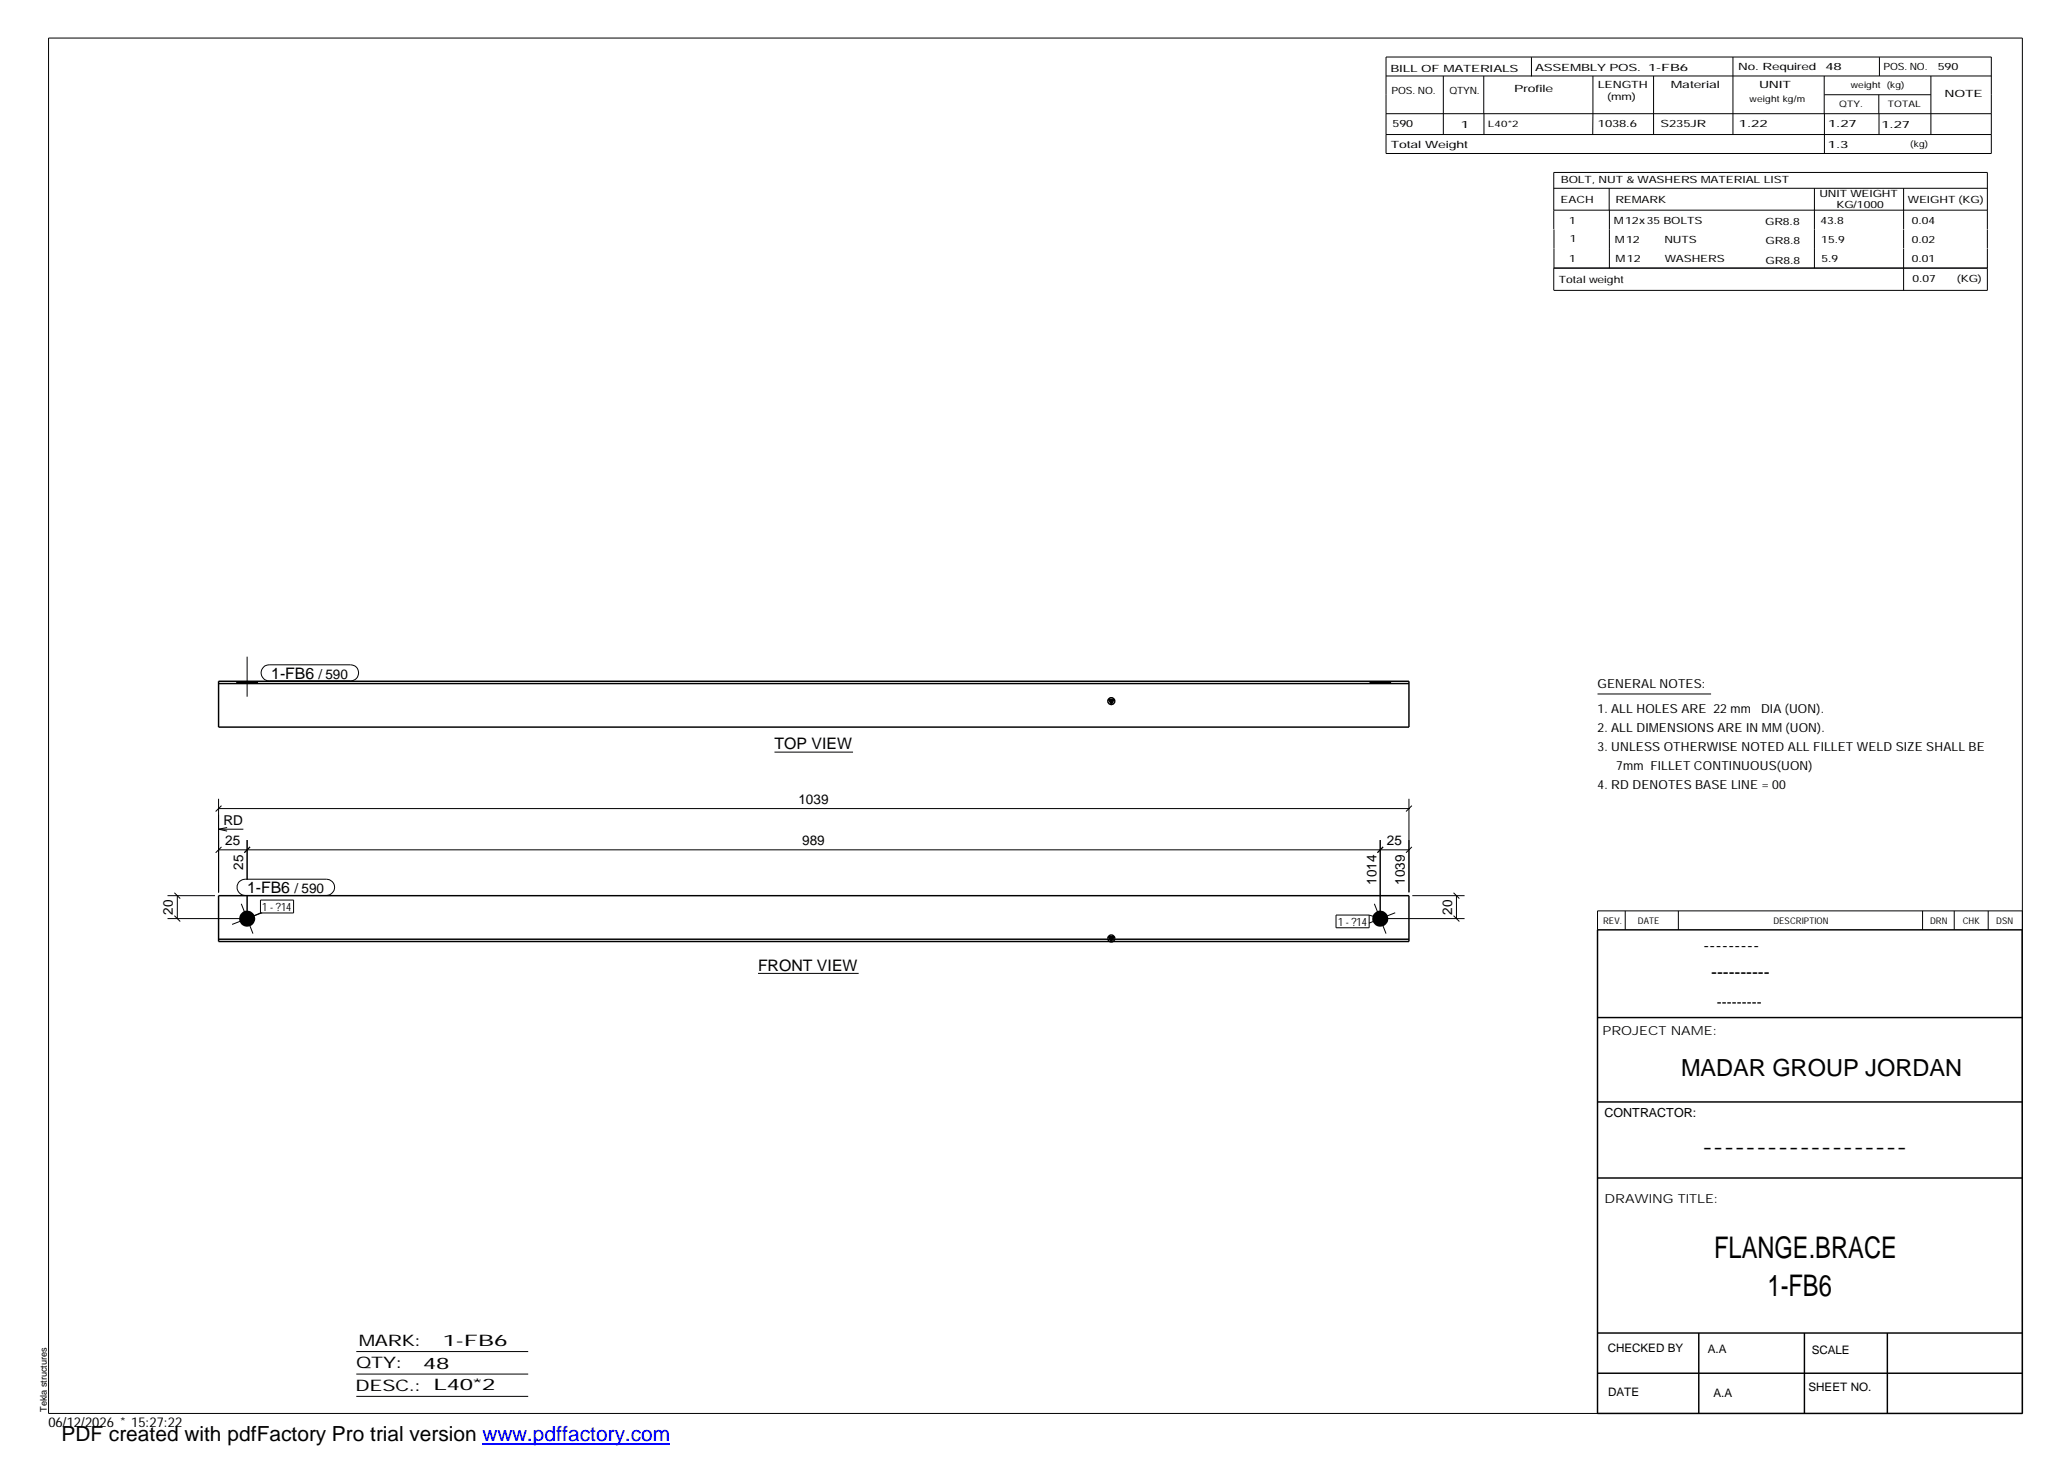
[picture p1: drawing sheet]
<svg xmlns="http://www.w3.org/2000/svg" width="420mm" height="297mm" viewBox="0 0 420 297" stroke-linecap="round" stroke-linejoin="round" font-family="sans-serif">
<defs><g id="words">
<g font-size="6.1">
<text x="348.3" y="255.5">FLANGE.BRACE</text>
<text x="359.1" y="263.3">1-FB6</text>
</g>
<text font-size="4.8" x="341.5" y="218.6">MADAR GROUP JORDAN</text>
<text font-size="4.2" x="12.5" y="292.7">PDF created with pdfFactory Pro trial version www.pdffactory.com</text>
<g font-size="3.6">
<text x="346.1" y="193.2">---------</text>
<text x="347.7" y="198.6">----------</text>
<text x="345.8" y="234.2">-------------------</text>
</g>
<g font-size="3.2">
<text x="55.1" y="138">1-FB6</text>
<text x="157.4" y="152.3">TOP VIEW</text>
<text x="50.2" y="181.5">1-FB6</text>
<text x="154" y="197.3">FRONT VIEW</text>
<text x="72.9" y="273.5">MARK:</text>
<text x="90" y="273.5">1-FB6</text>
<text x="72.4" y="278">QTY:</text>
<text x="86" y="278.1">48</text>
<text x="72.2" y="282.6">DESC.:</text>
<text x="88.1" y="282.4">L40*2</text>
</g>
<text font-size="3" x="348.8" y="204.5">---------</text>
<g font-size="2.8">
<text x="64.7" y="138">/ 590</text>
<text x="45.4" y="167.6">RD</text>
<text x="162.2" y="163.4">1039</text>
<text x="45.8" y="171.7">25</text>
<text x="163" y="171.7">989</text>
<text x="281.8" y="171.7">25</text>
<text x="49.4" y="176.7" transform="rotate(-90 49.4 176.7)">25</text>
<text x="279.7" y="179.8" transform="rotate(-90 279.7 179.8)">1014</text>
<text x="285.5" y="179.8" transform="rotate(-90 285.5 179.8)">1039</text>
<text x="35.1" y="185.9" transform="rotate(-90 35.1 185.9)">20</text>
<text x="59.9" y="181.5">/ 590</text>
<text x="295" y="185.9" transform="rotate(-90 295 185.9)">20</text>
<text x="9.8" y="290">06/12/2026 * 15:27:22</text>
</g>
<g font-size="2.5">
<text x="324.6" y="139.9">GENERAL NOTES:</text>
<text x="324.6" y="148.7">2. ALL DIMENSIONS ARE IN MM (UON).</text>
<text x="324.6" y="144.9">1. ALL HOLES ARE 22 mm</text>
<text x="357.8" y="144.9">DIA (UON).</text>
<text x="324.6" y="152.5">3. UNLESS OTHERWISE NOTED ALL FILLET WELD SIZE SHALL BE</text>
<text x="324.6" y="160.2">4. RD DENOTES BASE LINE = 00</text>
<text x="328.4" y="156.4">7mm FILLET CONTINUOUS(UON)</text>
<text x="325.6" y="210.3">PROJECT NAME:</text>
<text x="326" y="226.9">CONTRACTOR:</text>
<text x="326" y="244.4">DRAWING TITLE:</text>
</g>
<g font-size="2.4">
<text x="326.7" y="274.7">CHECKED BY</text>
<text x="347" y="275">A.A</text>
<text x="368.1" y="275.1">SCALE</text>
<text x="326.7" y="283.6">DATE</text>
<text x="348.1" y="283.9">A.A</text>
<text x="367.5" y="282.6">SHEET NO.</text>
</g>
<g font-size="2.3">
<text x="53.3" y="185.1">1 - ?14</text>
<text x="271.9" y="188.1">1 - ?14</text>
</g>
<g font-size="2">
<text x="282.5" y="14.6">BILL OF MATERIALS</text>
<text x="311.9" y="14.4">ASSEMBLY POS.</text>
<text x="324.6" y="17.9">LENGTH</text>
<text x="334.9" y="14.4">1-FB6</text>
<text x="339.5" y="17.9">Material</text>
<text x="353.1" y="14.2">No. Required</text>
<text x="357.4" y="17.9">UNIT</text>
<text x="370.9" y="14.2">48</text>
<text x="382.7" y="14.2">POS. NO.</text>
<text x="393.7" y="14.3">590</text>
<text x="282.7" y="19.1">POS. NO.</text>
<text x="294.5" y="19">QTYN.</text>
<text x="307.6" y="18.7">Profile</text>
<text x="326.5" y="20.4">(mm)</text>
<text x="395.1" y="19.6">NOTE</text>
<text x="282.9" y="25.8">590</text>
<text x="296.8" y="26">1</text>
<text x="324.7" y="25.9">1038.6</text>
<text x="337.4" y="25.9">S235JR</text>
<text x="353.3" y="25.9">1.22</text>
<text x="371.4" y="25.9">1.27</text>
<text x="382.3" y="25.9">1.27</text>
<text x="282.6" y="30.1">Total Weight</text>
<text x="371.4" y="30">1.3</text>
<text x="317.1" y="41.3">EACH</text>
<text x="317.1" y="37.2">BOLT, NUT &amp; WASHERS MATERIAL LIST</text>
<text x="328.2" y="41.3">REMARK</text>
<text x="369.7" y="40.1">UNIT WEIGHT</text>
<text x="387.6" y="41.2">WEIGHT (KG)</text>
<text x="318.8" y="45.4">1</text>
<text x="327.9" y="45.6">M12x35 BOLTS</text>
<text x="358.6" y="45.6">GR8.8</text>
<text x="369.9" y="45.5">43.8</text>
<text x="373.1" y="42.2">KG/1000</text>
<text x="388.4" y="45.5">0.04</text>
<text x="318.8" y="53.3">1</text>
<text x="318.9" y="49.2">1</text>
<text x="328.1" y="49.3">M12</text>
<text x="328.3" y="53.3">M12</text>
<text x="338.2" y="49.4">NUTS</text>
<text x="338.2" y="53.3">WASHERS</text>
<text x="358.7" y="49.6">GR8.8</text>
<text x="358.7" y="53.5">GR8.8</text>
<text x="370" y="49.3">15.9</text>
<text x="370.1" y="53.2">5.9</text>
<text x="388.4" y="49.4">0.02</text>
<text x="388.4" y="53.3">0.01</text>
<text x="316.7" y="57.5">Total weight</text>
<text x="388.6" y="57.3">0.07</text>
<text x="397.6" y="57.3">(KG)</text>
</g>
<g font-size="1.9">
<text x="325.7" y="187.8">REV.</text>
<text x="332.8" y="187.6">DATE</text>
<text x="360.3" y="187.7">DESCRIPTION</text>
<text x="392.1" y="187.6">DRN</text>
<text x="398.8" y="187.6">CHK</text>
<text x="405.6" y="187.7">DSN</text>
<text x="9.5" y="286.8" transform="rotate(-90 9.5 286.8)">Tekla structures</text>
</g>
<g font-size="1.8">
<text x="376" y="17.9">weight (kg)</text>
<text x="355.5" y="20.7">weight kg/m</text>
<text x="373.6" y="21.7">QTY.</text>
<text x="383.5" y="21.8">TOTAL</text>
<text x="302.3" y="25.9">L40*2</text>
<text x="388.1" y="29.8">(kg)</text>
</g>
</g></defs>
<g fill="#000">
<path d="M225.2 142.1h1.2l-.6 1zM225.2 190.3h1.2l-.6 1z"/>
<path d="M48.1 138.4h4.2v.5h-4.2z" fill-rule="evenodd"/>
<path d="M278.3 138.4h4.2v.5h-4.2z" fill-rule="evenodd"/>
<circle cx="50.2" cy="186.6" r="1.62"/>
<circle cx="280.4" cy="186.7" r="1.63"/>
</g>
<g fill="none" stroke="#000" stroke-width=".2">
<path d="M9.9 7.7h401v279.5h-401zM281.6 11.6h123v19.6h-123zM281.6 15.4h123M293.2 15.4v11.9M301.5 15.4v7.7M311.1 11.6v3.9M323.6 15.4v11.9M336 15.4v11.9M352.1 11.6v15.7M370.6 15.4v7.7M370.7 19.2h21.6M381.7 19.2v3.9"/>
<path d="M381.8 11.6v3.8M392.3 15.4v11.9M281.6 23.1h123M281.6 27.3h123M301.5 23.1v4.2M315.7 38.3h88.1M326.9 38.3v4.4M368.6 38.3v16.2M370.7 23.1v8.1M381.8 23.1v4.2M386.8 38.3v8.3M315.7 42.7h88.1"/>
<path d="M315.7 46.6v-11.6h88.1v11.6M315.7 46.6v7.9M327 42.7v11.8M386.8 46.6v3.9M386.8 50.6v8.4M403.8 46.6v3.9M403.8 50.6v8.4h-88.1M403.8 54.5h-88.1v4.5M48.1 138.4v.5M50.2 133.4v8.1M52.3 138.4v.5M53.8 135.3l.9-.2h16.5a1.63 1.63 0 0 1 1.7 1.6 1.63 1.63 0 0 1-1.7 1.6h-16.5a1.65 1.65 0 0 1-1.6-1.1 1.65 1.65 0 0 1 .7-1.9z"/>
<path d="M278.3 138.4v.5M280.4 138.4v.5M282.5 138.4v.5M157.4 152.8h15.9M324.6 141h23M44.4 164.3h241.9M44.4 162.3v19M44.4 172.7h241.9M44.4 168.5l1.7 .4M44.4 168.5h5M45 163.7l-1.2 1.2M45 172.1l-1.2 1.2"/>
<path d="M46.1 168.1l-1.7 .4M48.6 179.1l.6-.3 .6-.2h16.5a1.65 1.65 0 0 1 1.7 1.7 1.65 1.65 0 0 1-1.7 1.6h-16.5a1.67 1.67 0 0 1-1.5-1 1.67 1.67 0 0 1 .3-1.8zM49.7 173.2l1.1-1.1-1.2 1.2M50.2 170.7v8M280 173.2l1-1.1-1.2 1.2M280.4 170.7v15.3M286.3 162.3v19M286.9 163.7l-1.2 1.2M286.9 172.1l-1.2 1.2M34 186.6h15.5M34 182h9.7M35.4 186l1.2 1.2"/>
<path d="M35.4 181.4l1.2 1.2M36 182v4.6M49 183.6l2.4 6.1M50.2 181.8v4.2M52.9 182.9h6.7v2.6h-6.7zM52.9 185.5l-2.7 1.1M53.3 185.4l-6.1 2.4M154 197.8h20.5M271.4 185.9h6.8v2.6h-6.8zM278.2 185.9l2.2 .7M279.2 183.6l2.4 6.1M281.1 186.6h16.5"/>
<path d="M283.5 185.4l-5.4 2.2M286.9 182h10.7M295.3 186l1.2 1.2M295.3 181.4l1.2 1.2M295.9 182v4.6M330.2 185.1v3.8M341 185.1v3.8M390.6 185.1v3.8M397 185.1v3.8M403.9 185.1v3.8M410.9 185.1h-86.3v3.8M72.4 274.6h34.9"/>
<path d="M72.4 279.2h34.9M72.4 283.7h34.9"/>
</g>
<g fill="none" stroke="#000" stroke-width=".3">
<path d="M44.4 138.4h241.9v9.3h-241.9zM44.4 138.9h241.9M225.2 142.1h1.2l-.6 1zM44.4 182h241.9v9.3h-241.9zM44.4 190.8h241.9M225.2 190.3h1.2l-.6 1zM324.6 188.9h86.2l.1 98.3h-86.3zM324.6 206.7h86.3M324.6 239.3h86.3M324.6 223.9h86.3M324.6 270.8h86.3M324.6 279h86.3"/>
<path d="M345.1 270.8v16.4M366.6 270.8v16.4M383.5 270.8v16.4"/>
<circle cx="225.8" cy="142.4" r=".69"/>
<circle cx="225.8" cy="190.7" r=".7"/>
</g>
<path d="M98 293.3h38.2" fill="none" stroke="#00f" stroke-width=".3"/>
<use href="#words"/>
</svg>
